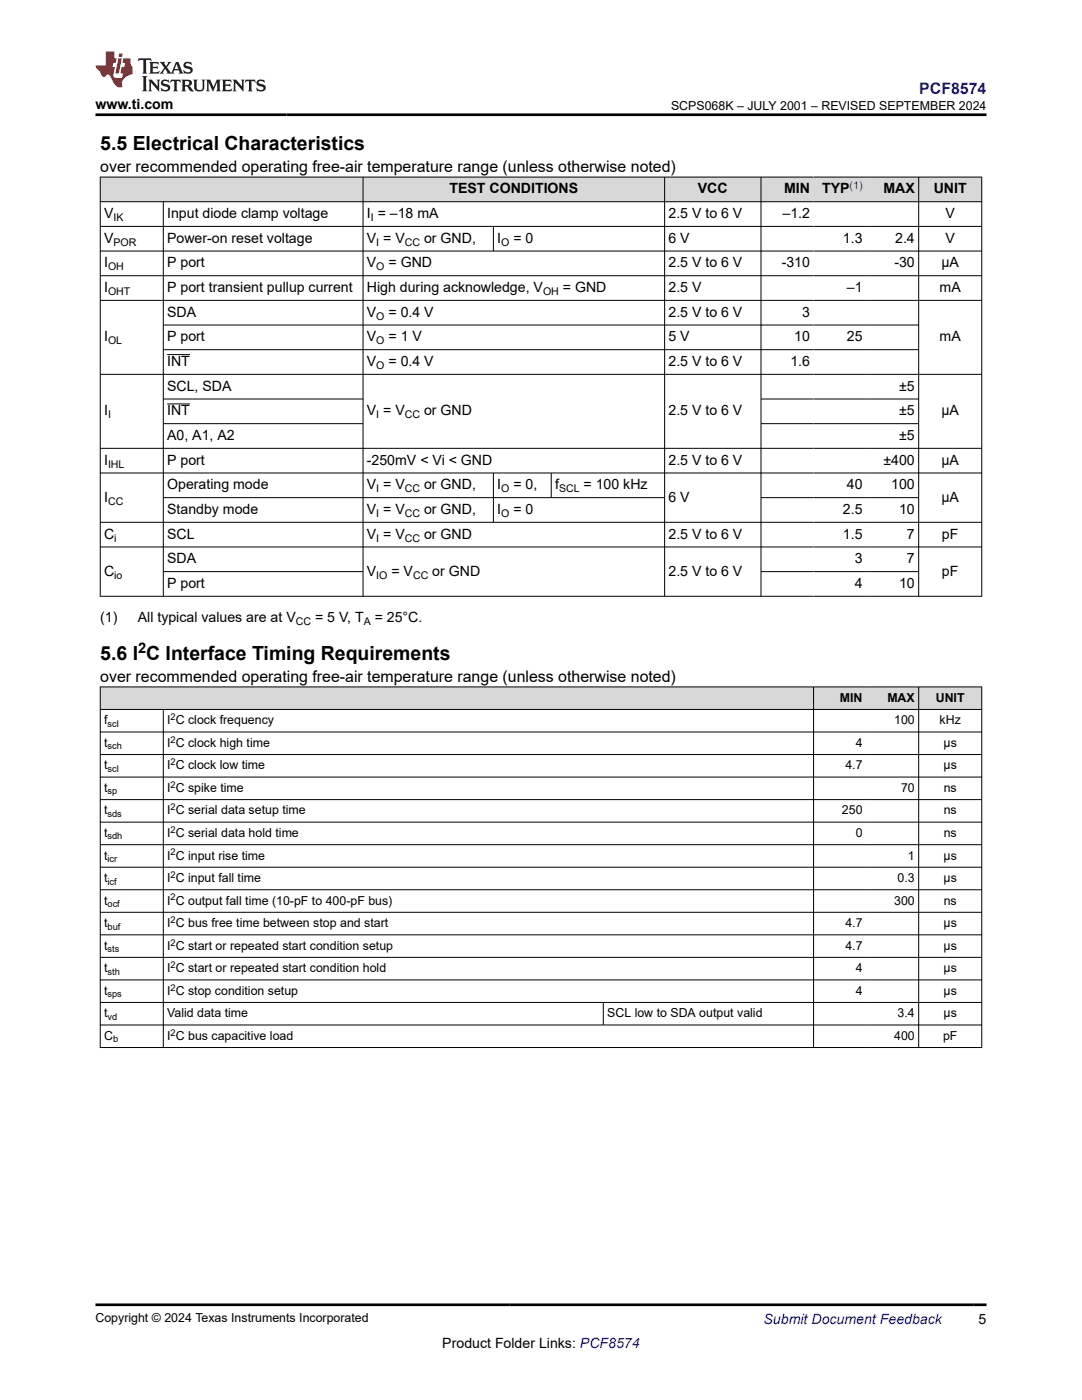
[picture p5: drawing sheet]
<svg xmlns="http://www.w3.org/2000/svg" width="216mm" height="279mm" viewBox="0 0 216 279" stroke-linecap="round" stroke-linejoin="round" font-family="sans-serif">
<defs><g id="words">
<g font-size="3.9">
<text x="20" y="29.9">5.5 Electrical Characteristics</text>
<text x="20" y="131.7">5.6 I C Interface Timing Requirements</text>
</g>
<text font-size="3.2" fill="#00f" x="183.4" y="18.7">PCF8574</text>
<g font-size="3.2">
<text x="20" y="34.3">over recommended operating free-air temperature range (unless otherwise noted)</text>
<text x="20" y="136">over recommended operating free-air temperature range (unless otherwise noted)</text>
</g>
<text font-size="2.9" x="27.6" y="130.4">2</text>
<g font-size="2.8">
<text x="19" y="21.8">www.ti.com</text>
<text x="89.7" y="38.6">TEST CONDITIONS</text>
<text x="139.3" y="38.6">VCC</text>
<text x="156.5" y="38.6">MIN</text>
<text x="164" y="38.6">TYP</text>
<text x="176.3" y="38.6">MAX</text>
<text x="186.3" y="38.6">UNIT</text>
<text x="20.8" y="43.5">V</text>
<text x="33.4" y="43.5">Input diode clamp voltage</text>
<text x="73.2" y="43.5">I = –18 mA</text>
<text x="133.4" y="43.5">2.5 V to 6 V</text>
<text x="156.1" y="43.5">–1.2</text>
<text x="188.7" y="43.5">V</text>
<text x="20.8" y="48.5">V</text>
<text x="20.8" y="53.4">I</text>
<text x="33.4" y="48.5">Power-on reset voltage</text>
<text x="33.4" y="53.4">P port</text>
<text x="73.2" y="48.5">V = V</text>
<text x="73.2" y="53.4">V</text>
<text x="77.5" y="53.4">= GND</text>
<text x="84.6" y="48.5">or GND,</text>
<text x="99.2" y="48.5">I</text>
<text x="102.4" y="48.5">= 0</text>
<text x="133.4" y="48.5">6 V</text>
<text x="133.4" y="53.4">2.5 V to 6 V</text>
<text x="156" y="53.4">-310</text>
<text x="168.2" y="48.5">1.3</text>
<text x="178.5" y="53.4">-30</text>
<text x="178.6" y="48.5">2.4</text>
<text x="187.9" y="53.4">μA</text>
<text x="188.7" y="48.5">V</text>
<text x="20.8" y="58.3">I</text>
<text x="33.4" y="58.3">P port transient pullup current</text>
<text x="73.2" y="58.3">High during acknowledge, V</text>
<text x="112.3" y="58.3">= GND</text>
<text x="133.4" y="58.3">2.5 V</text>
<text x="169" y="58.3">–1</text>
<text x="187.5" y="58.3">mA</text>
<text x="33.4" y="63.2">SDA</text>
<text x="73.2" y="63.2">V</text>
<text x="77.5" y="63.2">= 0.4 V</text>
<text x="133.4" y="63.2">2.5 V to 6 V</text>
<text x="160.1" y="63.2">3</text>
<text x="20.8" y="68.1">I</text>
<text x="33.4" y="68.1">P port</text>
<text x="73.2" y="68.1">V</text>
<text x="77.5" y="68.1">= 1 V</text>
<text x="133.4" y="68.1">5 V</text>
<text x="158.5" y="68.1">10</text>
<text x="169" y="68.1">25</text>
<text x="187.5" y="68.1">mA</text>
<text x="33.4" y="73.1">INT</text>
<text x="33.4" y="78">SCL, SDA</text>
<text x="73.2" y="73.1">V</text>
<text x="77.5" y="73.1">= 0.4 V</text>
<text x="133.4" y="73.1">2.5 V to 6 V</text>
<text x="157.7" y="73.1">1.6</text>
<text x="179.4" y="78">±5</text>
<text x="20.8" y="82.9">I</text>
<text x="33.4" y="82.9">INT</text>
<text x="73.2" y="82.9">V = V</text>
<text x="84.6" y="82.9">or GND</text>
<text x="133.4" y="82.9">2.5 V to 6 V</text>
<text x="179.4" y="82.9">±5</text>
<text x="187.9" y="82.9">μA</text>
<text x="33.4" y="87.8">A0, A1, A2</text>
<text x="179.4" y="87.8">±5</text>
<text x="20.8" y="92.7">I</text>
<text x="33.4" y="92.7">P port</text>
<text x="73.2" y="92.7">-250mV &lt; Vi &lt; GND</text>
<text x="133.4" y="92.7">2.5 V to 6 V</text>
<text x="176.3" y="92.7">±400</text>
<text x="187.9" y="92.7">μA</text>
<text x="20.8" y="100.1">I</text>
<text x="33.4" y="97.7">Operating mode</text>
<text x="73.2" y="97.7">V = V</text>
<text x="84.6" y="97.7">or GND,</text>
<text x="99.2" y="97.7">I</text>
<text x="102.4" y="97.7">= 0,</text>
<text x="110.8" y="97.7">f</text>
<text x="116.4" y="97.7">= 100 kHz</text>
<text x="133.4" y="100.1">6 V</text>
<text x="169" y="97.7">40</text>
<text x="177.8" y="97.7">100</text>
<text x="187.9" y="100.1">μA</text>
<text x="20.8" y="107.5">C</text>
<text x="33.4" y="102.6">Standby mode</text>
<text x="33.4" y="107.5">SCL</text>
<text x="73.2" y="102.6">V = V</text>
<text x="73.2" y="107.5">V = V</text>
<text x="84.6" y="102.6">or GND,</text>
<text x="84.6" y="107.5">or GND</text>
<text x="99.2" y="102.6">I</text>
<text x="102.4" y="102.6">= 0</text>
<text x="133.4" y="107.5">2.5 V to 6 V</text>
<text x="168.2" y="102.6">2.5</text>
<text x="168.2" y="107.5">1.5</text>
<text x="179.4" y="102.6">10</text>
<text x="181" y="107.5">7</text>
<text x="188" y="107.5">pF</text>
<text x="33.4" y="112.4">SDA</text>
<text x="170.5" y="112.4">3</text>
<text x="181" y="112.4">7</text>
<text x="20.8" y="114.9">C</text>
<text x="33.4" y="117.4">P port</text>
<text x="73.2" y="114.9">V</text>
<text x="78.1" y="114.9">= V</text>
<text x="86.3" y="114.9">or GND</text>
<text x="133.4" y="114.9">2.5 V to 6 V</text>
<text x="170.5" y="117.4">4</text>
<text x="179.4" y="117.4">10</text>
<text x="188" y="114.9">pF</text>
<text x="20" y="124.2">(1)</text>
<text x="27.5" y="124.2">All typical values are at V</text>
<text x="62.9" y="124.2">= 5 V, T</text>
<text x="74.8" y="124.2">= 25°C.</text>
<text x="88.3" y="269">Product Folder Links: PCF8574</text>
<text x="195.3" y="264.2">5</text>
</g>
<text font-size="2.8" fill="#00f" x="152.4" y="264.2">Submit Document Feedback</text>
<g font-size="2.5">
<text x="133.9" y="21.9">SCPS068K – JULY 2001 – REVISED SEPTEMBER 2024</text>
<text x="167.6" y="140">MIN</text>
<text x="177.1" y="140">MAX</text>
<text x="186.7" y="140">UNIT</text>
<text x="20.8" y="144.5">f</text>
<text x="20.8" y="149">t</text>
<text x="33.4" y="144.5">I C clock frequency</text>
<text x="33.4" y="149">I C clock high time</text>
<text x="170.7" y="149">4</text>
<text x="178.4" y="144.5">100</text>
<text x="187.5" y="144.5">kHz</text>
<text x="188.3" y="149">μs</text>
<text x="20.8" y="153.5">t</text>
<text x="33.4" y="153.5">I C clock low time</text>
<text x="168.7" y="153.5">4.7</text>
<text x="188.3" y="153.5">μs</text>
<text x="20.8" y="158">t</text>
<text x="33.4" y="158">I C spike time</text>
<text x="179.8" y="158">70</text>
<text x="188.3" y="158">ns</text>
<text x="20.8" y="162.5">t</text>
<text x="20.8" y="167">t</text>
<text x="33.4" y="162.5">I C serial data setup time</text>
<text x="33.4" y="167">I C serial data hold time</text>
<text x="168" y="162.5">250</text>
<text x="170.7" y="167">0</text>
<text x="188.3" y="162.5">ns</text>
<text x="188.3" y="167">ns</text>
<text x="20.8" y="171.5">t</text>
<text x="33.4" y="171.5">I C input rise time</text>
<text x="181.2" y="171.5">1</text>
<text x="188.3" y="171.5">μs</text>
<text x="20.8" y="176">t</text>
<text x="33.4" y="176">I C input fall time</text>
<text x="179.1" y="176">0.3</text>
<text x="188.3" y="176">μs</text>
<text x="20.8" y="180.5">t</text>
<text x="20.8" y="185">t</text>
<text x="33.4" y="180.5">I C output fall time (10-pF to 400-pF bus)</text>
<text x="33.4" y="185">I C bus free time between stop and start</text>
<text x="168.7" y="185">4.7</text>
<text x="178.4" y="180.5">300</text>
<text x="188.3" y="185">μs</text>
<text x="188.3" y="180.5">ns</text>
<text x="20.8" y="189.5">t</text>
<text x="33.4" y="189.5">I C start or repeated start condition setup</text>
<text x="168.7" y="189.5">4.7</text>
<text x="188.3" y="189.5">μs</text>
<text x="20.8" y="194">t</text>
<text x="33.4" y="194">I C start or repeated start condition hold</text>
<text x="170.7" y="194">4</text>
<text x="188.3" y="194">μs</text>
<text x="20.8" y="198.5">t</text>
<text x="20.8" y="203">t</text>
<text x="33.4" y="198.5">I C stop condition setup</text>
<text x="33.4" y="203">Valid data time</text>
<text x="121.2" y="203">SCL low to SDA output valid</text>
<text x="170.7" y="198.5">4</text>
<text x="179.1" y="203">3.4</text>
<text x="188.3" y="198.5">μs</text>
<text x="188.3" y="203">μs</text>
<text x="20.8" y="207.5">C</text>
<text x="33.4" y="207.5">I C bus capacitive load</text>
<text x="178.4" y="207.5">400</text>
<text x="188.2" y="207.5">pF</text>
<text x="19" y="263.9">Copyright © 2024 Texas Instruments Incorporated</text>
</g>
<text font-size="2.1" fill="#00f" x="169.5" y="37.7">(1)</text>
<g font-size="2.1">
<text x="22.6" y="44.1">IK</text>
<text x="74" y="44.1">I</text>
<text x="21.6" y="53.9">OH</text>
<text x="22.6" y="49">POR</text>
<text x="75.1" y="49">I</text>
<text x="75.1" y="53.9">O</text>
<text x="80.8" y="49">CC</text>
<text x="100" y="49">O</text>
<text x="21.6" y="58.9">OHT</text>
<text x="108.4" y="58.9">OH</text>
<text x="75.1" y="63.8">O</text>
<text x="21.6" y="68.7">OL</text>
<text x="75.1" y="68.7">O</text>
<text x="75.1" y="73.6">O</text>
<text x="21.6" y="83.5">I</text>
<text x="75.1" y="83.5">I</text>
<text x="80.8" y="83.5">CC</text>
<text x="21.6" y="93.3">IHL</text>
<text x="21.6" y="100.7">CC</text>
<text x="75.1" y="98.2">I</text>
<text x="80.8" y="98.2">CC</text>
<text x="100" y="98.2">O</text>
<text x="111.5" y="98.2">SCL</text>
<text x="75.1" y="103.2">I</text>
<text x="80.8" y="103.2">CC</text>
<text x="100" y="103.2">O</text>
<text x="22.8" y="108.1">i</text>
<text x="75.1" y="108.1">I</text>
<text x="80.8" y="108.1">CC</text>
<text x="22.8" y="115.5">io</text>
<text x="75.1" y="115.5">IO</text>
<text x="82.4" y="115.5">CC</text>
<text x="59" y="124.7">CC</text>
<text x="72.6" y="124.7">A</text>
</g>
<g font-size="1.9">
<text x="34" y="143.7">2</text>
<text x="21.5" y="145">scl</text>
<text x="21.5" y="149.5">sch</text>
<text x="34" y="148.2">2</text>
<text x="21.5" y="154">scl</text>
<text x="34" y="152.7">2</text>
<text x="21.5" y="158.5">sp</text>
<text x="34" y="157.2">2</text>
<text x="34" y="161.7">2</text>
<text x="21.5" y="163">sds</text>
<text x="21.5" y="167.5">sdh</text>
<text x="34" y="166.2">2</text>
<text x="21.5" y="172">icr</text>
<text x="34" y="170.7">2</text>
<text x="21.5" y="176.5">icf</text>
<text x="34" y="175.2">2</text>
<text x="34" y="179.7">2</text>
<text x="21.5" y="181">ocf</text>
<text x="21.5" y="185.5">buf</text>
<text x="34" y="184.2">2</text>
<text x="21.5" y="190">sts</text>
<text x="34" y="188.7">2</text>
<text x="21.5" y="194.5">sth</text>
<text x="34" y="193.2">2</text>
<text x="34" y="197.7">2</text>
<text x="21.5" y="199">sps</text>
<text x="21.5" y="203.5">vd</text>
<text x="22.6" y="208">b</text>
<text x="34" y="206.7">2</text>
</g>
</g></defs>
<g fill="#d8d8d8">
<path d="M20 35.3h175.9v5h-175.9z" fill-rule="evenodd"/>
<path d="M20.1 35.4h52.3v4.8h-52.3z" fill-rule="evenodd"/>
<path d="M72.5 35.4h60.1v4.8h-60.1z" fill-rule="evenodd"/>
<path d="M132.7 35.4h19.1v4.8h-19.1z" fill-rule="evenodd"/>
<path d="M151.9 35.4h10.4v4.8h-10.4z" fill-rule="evenodd"/>
<path d="M162.3 35.4h10.5v4.8h-10.5z" fill-rule="evenodd"/>
<path d="M172.8 35.4h10.5v4.8h-10.5z" fill-rule="evenodd"/>
<path d="M183.4 35.4h12.4v4.8h-12.4z" fill-rule="evenodd"/>
</g>
<g fill="none" stroke="#000" stroke-width=".2">
<path d="M19.9 35.3h176.1M20 35.3v83.8M72.4 35.3v83.8M132.6 35.3v83.8M151.8 35.3v83.8M183.3 35.3v83.8M195.9 35.3v83.8M19.9 40.3h176.1M19.9 45.2h176.1M19.9 50.1h176.1M19.9 55h176.1M19.9 59.9h176.1"/>
<path d="M32.6 40.3v78.8M98.5 45.2v5M19.9 74.7h176.1M32.6 64.9h150.8M32.6 69.8h150.8M32.6 79.6h39.9M33.4 70.8h4.5M151.8 79.6h31.6M19.9 89.5h176.1M19.9 94.4h176.1M32.6 84.6h39.9M32.6 99.3h100.1"/>
<path d="M33.4 80.6h4.5M98.5 94.4v9.9M110 94.4v5M151.8 84.6h31.6M151.8 99.3h31.6M19.9 104.2h176.1M19.9 109.2h176.1M19.9 119h176.1M32.6 114.1h39.9M151.8 114.1h31.6"/>
</g>
<g fill="#d8d8d8">
<path d="M20 137.1h175.9v4.5h-175.9z" fill-rule="evenodd"/>
<path d="M20.1 137.2h142.2v4.3h-142.2z" fill-rule="evenodd"/>
<path d="M162.4 137.2h10.4v4.3h-10.4z" fill-rule="evenodd"/>
<path d="M172.8 137.2h10.5v4.3h-10.5z" fill-rule="evenodd"/>
<path d="M183.4 137.2h12.4v4.3h-12.4z" fill-rule="evenodd"/>
</g>
<g fill="none" stroke="#000" stroke-width=".2">
<path d="M19.9 137.1h176.1M20 137v72.1M162.3 137v72.1M183.3 137v72.1M195.9 137v72.1M19.9 141.6h176.1M19.9 146.1h176.1M19.9 150.6h176.1M19.9 155.1h176.1M19.9 159.6h176.1M32.6 141.6v67.5M19.9 164.1h176.1"/>
<path d="M19.9 168.6h176.1M19.9 173.1h176.1M19.9 177.6h176.1M19.9 182.1h176.1M19.9 186.6h176.1M19.9 191.1h176.1M19.9 195.6h176.1M19.9 200.1h176.1M19.9 204.6h176.1M19.9 209.1h176.1M120.4 200.1v4.5"/>
</g>
<path d="M27.7 11.6l-.2 .6 .5-.2h.6v.1v2.2l-.2 .4h1l-.2-.4v-2.2v-.1h.5l.5 .2-.1-.6zM29.8 12.4l.2 .3v1.6l-.2 .4h1.9l.1-.6a1.08 1.08 0 0 1-1.3 .2v-.7h.6l.4 .2v-.7l-.4 .2h-.6v-.5l.2-.2a1 1 0 0 1 1 .3l-.1-.5zM31.8 12.4l1 1.1-1 1.2h.9l-.2-.2 .4-.8 .5 .8-.2 .2h1.6l-.2-.2 .1-.5h1l.1 .5-.1 .2h.9l-.2-.4-.8-1.9h-.5l-1 2.1-.8-1.1 .9-1h-.8l.2 .2-.5 .6-.3-.6 .1-.2zM35.2 12.8l.4 1h-.8zM36.8 12.5a.65 .65 0 0 0-.2 .7 .65 .65 0 0 0 .6 .5l.7 .1 .1 .3a.79 .79 0 0 1-.7 .4 .79 .79 0 0 1-.7-.5l.1 .7 .2-.1a.93 .93 0 0 0 1.1 0 .93 .93 0 0 0 .4-.9 1.46 1.46 0 0 0-1.2-.6l-.1-.3a1.09 1.09 0 0 1 1.2 .2l-.2-.6-.1 .1-.6-.2zM28.4 15.2l.2 .4v2.2l-.2 .4h1l-.2-.4v-2.2l.2-.4zM29.6 15.9l.2 .4v1.5l-.2 .4h.8l-.3-.4v-1.3l1.7 1.8v-2l.2-.4h-.8l.2 .2 .1 1.1-1.2-1.3zM32.3 16a.65 .65 0 0 0-.2 .8 .65 .65 0 0 0 .7 .4l.6 .2 .1 .2a.79 .79 0 0 1-.7 .4 .79 .79 0 0 1-.7-.5l.1 .7 .2-.1a.93 .93 0 0 0 1.1 .1 .93 .93 0 0 0 .4-1 1.46 1.46 0 0 0-1.2-.5l-.1-.4a1.09 1.09 0 0 1 1.2 .2l-.2-.6-.1 .1-.6-.1zM34.1 15.9l-.1 .6a.63 .63 0 0 1 .7-.3l.1 1.6-.3 .4h1l-.2-.4v-1.6a.66 .66 0 0 1 .8 .3l-.1-.6zM36.2 15.9l.2 .4v1.5l-.2 .4h.9l-.2-.2v-.7h.5l.1 .2a.79 .79 0 0 0 1.2 .6l-1-.9a.61 .61 0 0 0 .6-.6 .61 .61 0 0 0-.5-.7zM36.9 16.2h.2a.47 .47 0 0 1 .5 .1 .47 .47 0 0 1 .1 .5l-.2 .1-.6 .1zM38.5 15.9l.2 .2a2.27 2.27 0 0 0 .4 2 1.04 1.04 0 0 0 1.7-.7v-1.3l.2-.2h-.8l.2 .4v1.1a.6 .6 0 0 1-.6 .6 .6 .6 0 0 1-.6-.6v-1.1l.3-.4zM41.1 15.9l.2 .4v1.5l-.2 .4h.7l-.2-.4v-1.4l.9 1.9 .8-1.9v1.4l-.2 .4h1l-.3-.4v-1.5l.3-.4h-.8l-.7 1.5-.7-1.5zM44.3 15.9l.2 .4v1.5l-.2 .4h1.9l.1-.6a1.09 1.09 0 0 1-1.3 .2v-.7h.6l.4 .2v-.6l-.4 .2h-.6v-.6l.2-.1a1.01 1.01 0 0 1 1 .3l-.1-.6zM46.4 15.9l.3 .4v1.5l-.3 .4h.8l-.2-.4v-1.3l1.6 1.8v-2l.2-.4h-.7l.2 .2v1.1l-1.2-1.3zM49 15.9l-.1 .6a.63 .63 0 0 1 .8-.3v1.6l-.3 .4h1l-.2-.4v-1.6a.66 .66 0 0 1 .8 .3l-.1-.6zM51.4 16a.65 .65 0 0 0-.2 .8 .65 .65 0 0 0 .6 .4l.6 .2 .2 .2a.79 .79 0 0 1-.8 .4 .79 .79 0 0 1-.6-.5l.1 .7 .2-.1a.93 .93 0 0 0 1 .1 .93 .93 0 0 0 .5-1 1.46 1.46 0 0 0-1.3-.5l-.1-.4a1.09 1.09 0 0 1 1.3 .2l-.2-.6-.2 .1-.5-.1z" fill="#231f20"/>
<path d="M21.1 10.3v2.7h-2.1l.1 .4 .9 1a.95 .95 0 0 0 .9 .9 .59 .59 0 0 1 .6-.4 .59 .59 0 0 1 .5 .3l.4 .8a1.59 1.59 0 0 0 2.1 1.4 1.61 1.61 0 0 1 1-2.3l1-.3-.1-1.5a1.59 1.59 0 0 1-.4-1.7h-1.4l-.2 .9h.5l-.1 .9h-.5l-.2 .9v.3l.4 .1-.2 .9h-.6a.73 .73 0 0 1-1.1-.7l.3-1.5h-.5l.2-.9h.5l.2-.9h-.5v-1.3zM23.6 11.6l-.6 3.1h.7l.6-3.1zM23.8 10.7l-.1 .6h.7l.1-.6z" fill="#ed1c24"/>
<path d="M19 22.9h177.8M19 260.4h177.8" fill="none" stroke="#000" stroke-width=".53"/>
<use href="#words"/>
</svg>
